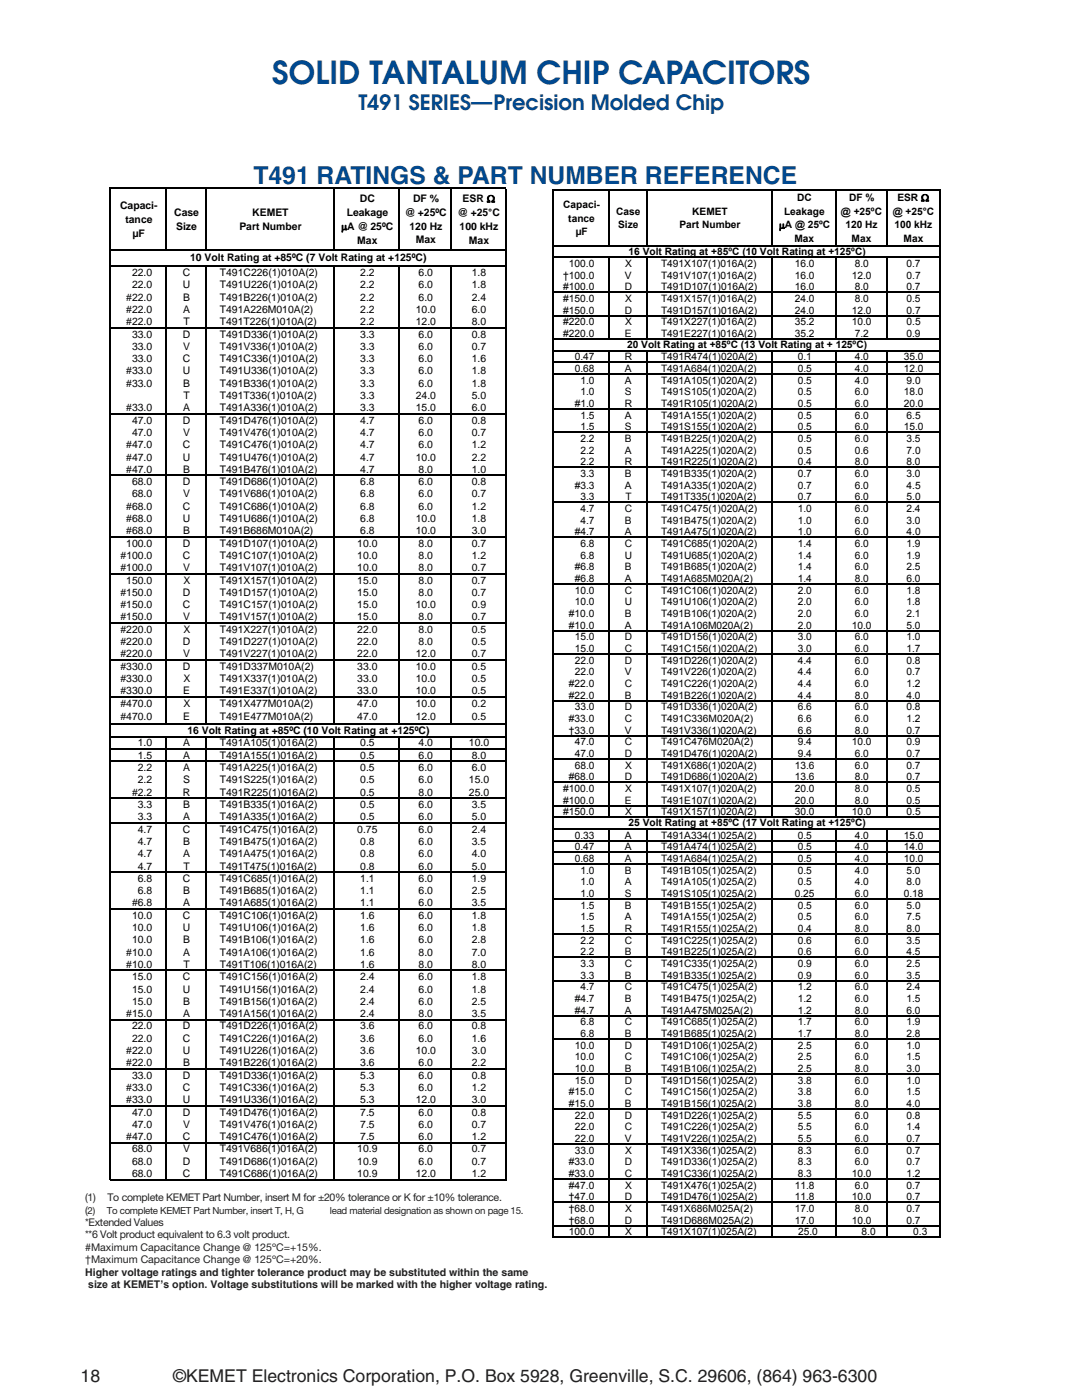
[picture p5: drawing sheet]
<svg xmlns="http://www.w3.org/2000/svg" width="216mm" height="279mm" viewBox="0 0 216 279" stroke-linecap="round" stroke-linejoin="round" font-family="sans-serif">
<defs><g id="words">
<text font-size="6.3" fill="#004990" x="54.3" y="16.7">SOLID TANTALUM CHIP CAPACITORS</text>
<text font-size="4.9" fill="#004990" x="50.6" y="36.8">T491 RATINGS &amp; PART NUMBER REFERENCE</text>
<text font-size="4.2" fill="#004990" x="71.6" y="21.9">T491 SERIES—Precision Molded Chip</text>
<g font-size="3.5" fill="#231f20">
<text x="16.1" y="275.8">18</text>
<text x="34.5" y="275.8">©KEMET Electronics Corporation, P.O. Box 5928, Greenville, S.C. 29606, (864) 963-6300</text>
</g>
<g font-size="2.2" fill="#fff">
<text x="70.9" y="41.7">DC</text>
<text x="113.5" y="40.9">Capaci-</text>
<text x="165" y="39.4">DC</text>
<text x="19.5" y="43.3">Capaci-</text>
<text x="20.6" y="46.3">tance</text>
<text x="31.5" y="47.8">Size</text>
<text x="47.9" y="44.8">KEMET</text>
<text x="68.1" y="44.7">Leakage</text>
<text x="114.6" y="43.9">tance</text>
<text x="116.2" y="46.9">μF</text>
<text x="125.2" y="42.5">Case</text>
<text x="125.6" y="45.5">Size</text>
<text x="139.1" y="45.5">Part Number</text>
<text x="141.9" y="42.5">KEMET</text>
<text x="162.2" y="42.4">Leakage</text>
<text x="22.2" y="49.3">μF</text>
<text x="114.8" y="53.9">100.0</text>
</g>
<g font-size="2.1">
<text x="24" y="41.7">Capaci-</text>
<text x="71.8" y="40.3">DC</text>
<text x="82.4" y="40.3">DF %</text>
<text x="92.3" y="40.4">ESR Ω</text>
<text x="25" y="44.5">tance Case</text>
<text x="26.5" y="47.2">µF</text>
<text x="34.8" y="43.1">Case</text>
<text x="35.1" y="45.9">Size</text>
<text x="47.8" y="45.9">Part Number</text>
<text x="50.3" y="43.1">KEMET</text>
<text x="68.1" y="45.9">μA @ 25ºC</text>
<text x="69.2" y="43.1">Leakage</text>
<text x="80.8" y="43.1">@ +25ºC</text>
<text x="81.7" y="45.8">120 Hz</text>
<text x="91.3" y="43.1">@ +25°C</text>
<text x="91.7" y="45.9">100 kHz</text>
<text x="37.9" y="52.1">10 Volt Rating at +85ºC (7 Volt Rating at +125ºC)</text>
<text x="71.3" y="48.6">Max</text>
<text x="83" y="48.6">Max</text>
<text x="93.6" y="48.6">Max</text>
<text x="25.2" y="60">#22.0</text>
<text x="26.3" y="55.1">22.0</text>
<text x="26.3" y="57.5">22.0</text>
<text x="36.5" y="55.1">C</text>
<text x="36.5" y="57.5">U</text>
<text x="36.5" y="60">B</text>
<text x="43.9" y="55.1">T491C226(1)010A(2)</text>
<text x="43.9" y="57.5">T491U226(1)010A(2)</text>
<text x="43.9" y="60">T491B226(1)010A(2)</text>
<text x="71.9" y="55.1">2.2</text>
<text x="71.9" y="57.5">2.2</text>
<text x="71.9" y="60">2.2</text>
<text x="83.5" y="55.1">6.0</text>
<text x="83.5" y="57.5">6.0</text>
<text x="83.5" y="60">6.0</text>
<text x="94.2" y="55.1">1.8</text>
<text x="94.2" y="57.5">1.8</text>
<text x="94.2" y="60">2.4</text>
<text x="25.2" y="62.5">#22.0</text>
<text x="25.2" y="64.9">#22.0</text>
<text x="36.5" y="62.5">A</text>
<text x="36.6" y="64.9">T</text>
<text x="43.9" y="62.5">T491A226M010A(2)</text>
<text x="43.9" y="64.9">T491T226(1)010A(2)</text>
<text x="71.9" y="62.5">2.2</text>
<text x="71.9" y="64.9">2.2</text>
<text x="83" y="62.5">10.0</text>
<text x="83" y="64.9">12.0</text>
<text x="94.2" y="62.5">6.0</text>
<text x="94.2" y="64.9">8.0</text>
<text x="26.3" y="67.4">33.0</text>
<text x="26.3" y="69.8">33.0</text>
<text x="36.5" y="67.4">D</text>
<text x="36.5" y="69.8">V</text>
<text x="43.9" y="67.4">T491D336(1)010A(2)</text>
<text x="43.9" y="69.8">T491V336(1)010A(2)</text>
<text x="71.9" y="67.4">3.3</text>
<text x="71.9" y="69.8">3.3</text>
<text x="83.5" y="67.4">6.0</text>
<text x="83.5" y="69.8">6.0</text>
<text x="94.2" y="67.4">0.8</text>
<text x="94.2" y="69.8">0.7</text>
<text x="25.2" y="74.7">#33.0</text>
<text x="25.2" y="77.2">#33.0</text>
<text x="26.3" y="72.3">33.0</text>
<text x="36.5" y="74.7">U</text>
<text x="36.5" y="72.3">C</text>
<text x="36.5" y="77.2">B</text>
<text x="43.9" y="74.7">T491U336(1)010A(2)</text>
<text x="43.9" y="72.3">T491C336(1)010A(2)</text>
<text x="43.9" y="77.2">T491B336(1)010A(2)</text>
<text x="71.9" y="72.3">3.3</text>
<text x="71.9" y="74.7">3.3</text>
<text x="71.9" y="77.2">3.3</text>
<text x="83.5" y="72.3">6.0</text>
<text x="83.5" y="74.7">6.0</text>
<text x="83.5" y="77.2">6.0</text>
<text x="94.2" y="72.3">1.6</text>
<text x="94.2" y="74.7">1.8</text>
<text x="94.2" y="77.2">1.8</text>
<text x="25.2" y="82.1">#33.0</text>
<text x="36.5" y="82.1">A</text>
<text x="36.6" y="79.6">T</text>
<text x="43.9" y="82.1">T491A336(1)010A(2)</text>
<text x="43.9" y="79.6">T491T336(1)010A(2)</text>
<text x="71.9" y="82.1">3.3</text>
<text x="71.9" y="79.6">3.3</text>
<text x="83" y="82.1">15.0</text>
<text x="83" y="79.6">24.0</text>
<text x="94.2" y="79.6">5.0</text>
<text x="94.2" y="82.1">6.0</text>
<text x="25.2" y="89.5">#47.0</text>
<text x="26.3" y="84.5">47.0</text>
<text x="26.3" y="87">47.0</text>
<text x="36.5" y="89.5">C</text>
<text x="36.5" y="84.5">D</text>
<text x="36.5" y="87">V</text>
<text x="43.9" y="89.5">T491C476(1)010A(2)</text>
<text x="43.9" y="84.5">T491D476(1)010A(2)</text>
<text x="43.9" y="87">T491V476(1)010A(2)</text>
<text x="71.9" y="84.5">4.7</text>
<text x="71.9" y="89.5">4.7</text>
<text x="71.9" y="87">4.7</text>
<text x="83.5" y="84.5">6.0</text>
<text x="83.5" y="87">6.0</text>
<text x="83.5" y="89.5">6.0</text>
<text x="94.2" y="84.5">0.8</text>
<text x="94.2" y="87">0.7</text>
<text x="94.2" y="89.5">1.2</text>
<text x="25.2" y="91.9">#47.0</text>
<text x="25.2" y="94.4">#47.0</text>
<text x="36.5" y="91.9">U</text>
<text x="36.5" y="94.4">B</text>
<text x="43.9" y="91.9">T491U476(1)010A(2)</text>
<text x="43.9" y="94.4">T491B476(1)010A(2)</text>
<text x="71.9" y="91.9">4.7</text>
<text x="71.9" y="94.4">4.7</text>
<text x="83" y="91.9">10.0</text>
<text x="83.5" y="94.4">8.0</text>
<text x="94.2" y="91.9">2.2</text>
<text x="94.2" y="94.4">1.0</text>
<text x="25.2" y="101.7">#68.0</text>
<text x="26.3" y="96.8">68.0</text>
<text x="26.3" y="99.3">68.0</text>
<text x="36.5" y="101.7">C</text>
<text x="36.5" y="96.8">D</text>
<text x="36.5" y="99.3">V</text>
<text x="43.9" y="101.7">T491C686(1)010A(2)</text>
<text x="43.9" y="96.8">T491D686(1)010A(2)</text>
<text x="43.9" y="99.3">T491V686(1)010A(2)</text>
<text x="71.9" y="96.8">6.8</text>
<text x="71.9" y="101.7">6.8</text>
<text x="71.9" y="99.3">6.8</text>
<text x="83.5" y="96.8">6.0</text>
<text x="83.5" y="99.3">6.0</text>
<text x="83.5" y="101.7">6.0</text>
<text x="94.2" y="96.8">0.8</text>
<text x="94.2" y="99.3">0.7</text>
<text x="94.2" y="101.7">1.2</text>
<text x="25.2" y="104.2">#68.0</text>
<text x="25.2" y="106.6">#68.0</text>
<text x="36.5" y="104.2">U</text>
<text x="36.5" y="106.6">B</text>
<text x="43.9" y="104.2">T491U686(1)010A(2)</text>
<text x="43.9" y="106.6">T491B686M010A(2)</text>
<text x="71.9" y="104.2">6.8</text>
<text x="71.9" y="106.6">6.8</text>
<text x="83" y="104.2">10.0</text>
<text x="83" y="106.6">10.0</text>
<text x="94.2" y="106.6">3.0</text>
<text x="94.2" y="104.2">1.8</text>
<text x="24.1" y="111.6">#100.0</text>
<text x="25.2" y="109.1">100.0</text>
<text x="36.5" y="109.1">D</text>
<text x="36.5" y="111.6">C</text>
<text x="43.9" y="109.1">T491D107(1)010A(2)</text>
<text x="43.9" y="111.6">T491C107(1)010A(2)</text>
<text x="71.3" y="111.6">10.0</text>
<text x="71.3" y="109.1">10.0</text>
<text x="83.5" y="111.6">8.0</text>
<text x="83.5" y="109.1">8.0</text>
<text x="94.2" y="111.6">1.2</text>
<text x="94.2" y="109.1">0.7</text>
<text x="24.1" y="114">#100.0</text>
<text x="24.1" y="118.9">#150.0</text>
<text x="25.2" y="116.5">150.0</text>
<text x="36.5" y="118.9">D</text>
<text x="36.5" y="114">V</text>
<text x="36.6" y="116.5">X</text>
<text x="43.9" y="116.5">T491X157(1)010A(2)</text>
<text x="43.9" y="118.9">T491D157(1)010A(2)</text>
<text x="43.9" y="114">T491V107(1)010A(2)</text>
<text x="71.3" y="116.5">15.0</text>
<text x="71.3" y="114">10.0</text>
<text x="71.3" y="118.9">15.0</text>
<text x="83.5" y="116.5">8.0</text>
<text x="83.5" y="118.9">8.0</text>
<text x="83.5" y="114">8.0</text>
<text x="94.2" y="114">0.7</text>
<text x="94.2" y="116.5">0.7</text>
<text x="94.2" y="118.9">0.7</text>
<text x="24.1" y="121.4">#150.0</text>
<text x="24.1" y="123.8">#150.0</text>
<text x="36.5" y="121.4">C</text>
<text x="36.5" y="123.8">V</text>
<text x="43.9" y="121.4">T491C157(1)010A(2)</text>
<text x="43.9" y="123.8">T491V157(1)010A(2)</text>
<text x="71.3" y="121.4">15.0</text>
<text x="71.3" y="123.8">15.0</text>
<text x="83" y="121.4">10.0</text>
<text x="83.5" y="123.8">8.0</text>
<text x="94.2" y="121.4">0.9</text>
<text x="94.2" y="123.8">0.7</text>
<text x="24.1" y="126.3">#220.0</text>
<text x="24.1" y="128.7">#220.0</text>
<text x="24.1" y="131.2">#220.0</text>
<text x="36.5" y="128.7">D</text>
<text x="36.5" y="131.2">V</text>
<text x="36.6" y="126.3">X</text>
<text x="43.9" y="126.3">T491X227(1)010A(2)</text>
<text x="43.9" y="128.7">T491D227(1)010A(2)</text>
<text x="43.9" y="131.2">T491V227(1)010A(2)</text>
<text x="71.3" y="126.3">22.0</text>
<text x="71.3" y="128.7">22.0</text>
<text x="71.3" y="131.2">22.0</text>
<text x="83" y="131.2">12.0</text>
<text x="83.5" y="126.3">8.0</text>
<text x="83.5" y="128.7">8.0</text>
<text x="94.2" y="131.2">0.7</text>
<text x="94.2" y="126.3">0.5</text>
<text x="94.2" y="128.7">0.5</text>
<text x="24.1" y="133.7">#330.0</text>
<text x="24.1" y="136.1">#330.0</text>
<text x="36.5" y="133.7">D</text>
<text x="36.6" y="136.1">X</text>
<text x="43.9" y="136.1">T491X337(1)010A(2)</text>
<text x="43.9" y="133.7">T491D337M010A(2)</text>
<text x="71.3" y="133.7">33.0</text>
<text x="71.3" y="136.1">33.0</text>
<text x="83" y="136.1">10.0</text>
<text x="83" y="133.7">10.0</text>
<text x="94.2" y="133.7">0.5</text>
<text x="94.2" y="136.1">0.5</text>
<text x="24.1" y="143.8">#470.0</text>
<text x="24.1" y="138.6">#330.0</text>
<text x="24.1" y="141">#470.0</text>
<text x="36.5" y="138.6">E</text>
<text x="36.5" y="143.8">E</text>
<text x="36.6" y="141">X</text>
<text x="43.9" y="141">T491X477M010A(2)</text>
<text x="43.9" y="138.6">T491E337(1)010A(2)</text>
<text x="43.9" y="143.8">T491E477M010A(2)</text>
<text x="71.3" y="141">47.0</text>
<text x="71.3" y="143.8">47.0</text>
<text x="71.3" y="138.6">33.0</text>
<text x="83" y="141">10.0</text>
<text x="83" y="143.8">12.0</text>
<text x="83" y="138.6">10.0</text>
<text x="94.2" y="141">0.2</text>
<text x="94.2" y="143.8">0.5</text>
<text x="94.2" y="138.6">0.5</text>
<text x="27.5" y="149">1.0</text>
<text x="36.5" y="149">A</text>
<text x="37.4" y="146.4">16 Volt Rating at +85ºC (10 Volt Rating at +125ºC)</text>
<text x="43.9" y="149">T491A105(1)016A(2)</text>
<text x="71.9" y="149">0.5</text>
<text x="83.5" y="149">4.0</text>
<text x="93.6" y="149">10.0</text>
<text x="27.5" y="151.4">1.5</text>
<text x="27.5" y="153.9">2.2</text>
<text x="36.5" y="151.4">A</text>
<text x="36.5" y="153.9">A</text>
<text x="43.9" y="151.4">T491A155(1)016A(2)</text>
<text x="43.9" y="153.9">T491A225(1)016A(2)</text>
<text x="71.9" y="151.4">0.5</text>
<text x="71.9" y="153.9">0.5</text>
<text x="83.5" y="151.4">6.0</text>
<text x="83.5" y="153.9">6.0</text>
<text x="94.2" y="151.4">8.0</text>
<text x="94.2" y="153.9">6.0</text>
<text x="26.3" y="158.8">#2.2</text>
<text x="27.5" y="161.3">3.3</text>
<text x="27.5" y="156.3">2.2</text>
<text x="36.5" y="158.8">R</text>
<text x="36.5" y="161.3">B</text>
<text x="36.5" y="156.3">S</text>
<text x="43.9" y="156.3">T491S225(1)016A(2)</text>
<text x="43.9" y="158.8">T491R225(1)016A(2)</text>
<text x="43.9" y="161.3">T491B335(1)016A(2)</text>
<text x="71.9" y="158.8">0.5</text>
<text x="71.9" y="156.3">0.5</text>
<text x="71.9" y="161.3">0.5</text>
<text x="83.5" y="156.3">6.0</text>
<text x="83.5" y="158.8">8.0</text>
<text x="83.5" y="161.3">6.0</text>
<text x="93.6" y="156.3">15.0</text>
<text x="93.6" y="158.8">25.0</text>
<text x="94.2" y="161.3">3.5</text>
<text x="27.5" y="163.7">3.3</text>
<text x="27.5" y="166.2">4.7</text>
<text x="36.5" y="166.2">C</text>
<text x="36.5" y="163.7">A</text>
<text x="43.9" y="163.7">T491A335(1)016A(2)</text>
<text x="43.9" y="166.2">T491C475(1)016A(2)</text>
<text x="71.3" y="166.2">0.75</text>
<text x="71.9" y="163.7">0.5</text>
<text x="83.5" y="163.7">6.0</text>
<text x="83.5" y="166.2">6.0</text>
<text x="94.2" y="163.7">5.0</text>
<text x="94.2" y="166.2">2.4</text>
<text x="27.5" y="171.1">4.7</text>
<text x="27.5" y="173.5">4.7</text>
<text x="27.5" y="168.6">4.7</text>
<text x="36.5" y="171.1">A</text>
<text x="36.5" y="168.6">B</text>
<text x="36.6" y="173.5">T</text>
<text x="43.9" y="171.1">T491A475(1)016A(2)</text>
<text x="43.9" y="173.5">T491T475(1)016A(2)</text>
<text x="43.9" y="168.6">T491B475(1)016A(2)</text>
<text x="71.9" y="171.1">0.8</text>
<text x="71.9" y="168.6">0.8</text>
<text x="71.9" y="173.5">0.8</text>
<text x="83.5" y="171.1">6.0</text>
<text x="83.5" y="168.6">6.0</text>
<text x="83.5" y="173.5">6.0</text>
<text x="94.2" y="171.1">4.0</text>
<text x="94.2" y="168.6">3.5</text>
<text x="94.2" y="173.5">5.0</text>
<text x="27.5" y="176">6.8</text>
<text x="27.5" y="178.4">6.8</text>
<text x="36.5" y="176">C</text>
<text x="36.5" y="178.4">B</text>
<text x="43.9" y="176">T491C685(1)016A(2)</text>
<text x="43.9" y="178.4">T491B685(1)016A(2)</text>
<text x="71.9" y="176">1.1</text>
<text x="71.9" y="178.4">1.1</text>
<text x="83.5" y="176">6.0</text>
<text x="83.5" y="178.4">6.0</text>
<text x="94.2" y="176">1.9</text>
<text x="94.2" y="178.4">2.5</text>
<text x="26.3" y="183.4">10.0</text>
<text x="26.3" y="180.9">#6.8</text>
<text x="26.3" y="185.8">10.0</text>
<text x="36.5" y="183.4">C</text>
<text x="36.5" y="185.8">U</text>
<text x="36.5" y="180.9">A</text>
<text x="43.9" y="183.4">T491C106(1)016A(2)</text>
<text x="43.9" y="185.8">T491U106(1)016A(2)</text>
<text x="43.9" y="180.9">T491A685(1)016A(2)</text>
<text x="71.9" y="180.9">1.1</text>
<text x="71.9" y="183.4">1.6</text>
<text x="71.9" y="185.8">1.6</text>
<text x="83.5" y="180.9">6.0</text>
<text x="83.5" y="183.4">6.0</text>
<text x="83.5" y="185.8">6.0</text>
<text x="94.2" y="180.9">3.5</text>
<text x="94.2" y="183.4">1.8</text>
<text x="94.2" y="185.8">1.8</text>
<text x="25.2" y="190.7">#10.0</text>
<text x="26.3" y="188.3">10.0</text>
<text x="36.5" y="190.7">A</text>
<text x="36.5" y="188.3">B</text>
<text x="43.9" y="190.7">T491A106(1)016A(2)</text>
<text x="43.9" y="188.3">T491B106(1)016A(2)</text>
<text x="71.9" y="190.7">1.6</text>
<text x="71.9" y="188.3">1.6</text>
<text x="83.5" y="190.7">8.0</text>
<text x="83.5" y="188.3">6.0</text>
<text x="94.2" y="190.7">7.0</text>
<text x="94.2" y="188.3">2.8</text>
<text x="25.2" y="193.2">#10.0</text>
<text x="26.3" y="195.6">15.0</text>
<text x="36.5" y="195.6">C</text>
<text x="36.6" y="193.2">T</text>
<text x="43.9" y="193.2">T491T106(1)016A(2)</text>
<text x="43.9" y="195.6">T491C156(1)016A(2)</text>
<text x="71.9" y="193.2">1.6</text>
<text x="71.9" y="195.6">2.4</text>
<text x="83.5" y="193.2">8.0</text>
<text x="83.5" y="195.6">6.0</text>
<text x="94.2" y="193.2">8.0</text>
<text x="94.2" y="195.6">1.8</text>
<text x="25.2" y="203">#15.0</text>
<text x="26.3" y="198.1">15.0</text>
<text x="26.3" y="200.5">15.0</text>
<text x="36.5" y="198.1">U</text>
<text x="36.5" y="203">A</text>
<text x="36.5" y="200.5">B</text>
<text x="43.9" y="203">T491A156(1)016A(2)</text>
<text x="43.9" y="198.1">T491U156(1)016A(2)</text>
<text x="43.9" y="200.5">T491B156(1)016A(2)</text>
<text x="71.9" y="198.1">2.4</text>
<text x="71.9" y="203">2.4</text>
<text x="71.9" y="200.5">2.4</text>
<text x="83.5" y="203">8.0</text>
<text x="83.5" y="198.1">6.0</text>
<text x="83.5" y="200.5">6.0</text>
<text x="94.2" y="198.1">1.8</text>
<text x="94.2" y="203">3.5</text>
<text x="94.2" y="200.5">2.5</text>
<text x="26.3" y="205.5">22.0</text>
<text x="26.3" y="207.9">22.0</text>
<text x="36.5" y="205.5">D</text>
<text x="36.5" y="207.9">C</text>
<text x="43.9" y="205.5">T491D226(1)016A(2)</text>
<text x="43.9" y="207.9">T491C226(1)016A(2)</text>
<text x="71.9" y="205.5">3.6</text>
<text x="71.9" y="207.9">3.6</text>
<text x="83.5" y="205.5">6.0</text>
<text x="83.5" y="207.9">6.0</text>
<text x="94.2" y="205.5">0.8</text>
<text x="94.2" y="207.9">1.6</text>
<text x="25.2" y="210.4">#22.0</text>
<text x="25.2" y="212.8">#22.0</text>
<text x="26.3" y="215.3">33.0</text>
<text x="36.5" y="210.4">U</text>
<text x="36.5" y="215.3">D</text>
<text x="36.5" y="212.8">B</text>
<text x="43.9" y="210.4">T491U226(1)016A(2)</text>
<text x="43.9" y="212.8">T491B226(1)016A(2)</text>
<text x="43.9" y="215.3">T491D336(1)016A(2)</text>
<text x="71.9" y="210.4">3.6</text>
<text x="71.9" y="215.3">5.3</text>
<text x="71.9" y="212.8">3.6</text>
<text x="83" y="210.4">10.0</text>
<text x="83.5" y="212.8">6.0</text>
<text x="83.5" y="215.3">6.0</text>
<text x="94.2" y="215.3">0.8</text>
<text x="94.2" y="210.4">3.0</text>
<text x="94.2" y="212.8">2.2</text>
<text x="25.2" y="217.7">#33.0</text>
<text x="25.2" y="220.2">#33.0</text>
<text x="36.5" y="217.7">C</text>
<text x="36.5" y="220.2">U</text>
<text x="43.9" y="217.7">T491C336(1)016A(2)</text>
<text x="43.9" y="220.2">T491U336(1)016A(2)</text>
<text x="71.9" y="217.7">5.3</text>
<text x="71.9" y="220.2">5.3</text>
<text x="83" y="220.2">12.0</text>
<text x="83.5" y="217.7">6.0</text>
<text x="94.2" y="217.7">1.2</text>
<text x="94.2" y="220.2">3.0</text>
<text x="25.2" y="227.6">#47.0</text>
<text x="26.3" y="222.6">47.0</text>
<text x="26.3" y="225.1">47.0</text>
<text x="36.5" y="227.6">C</text>
<text x="36.5" y="222.6">D</text>
<text x="36.5" y="225.1">V</text>
<text x="43.9" y="227.5">T491C476(1)016A(2)</text>
<text x="43.9" y="222.6">T491D476(1)016A(2)</text>
<text x="43.9" y="225.1">T491V476(1)016A(2)</text>
<text x="71.9" y="222.6">7.5</text>
<text x="71.9" y="227.5">7.5</text>
<text x="71.9" y="225.1">7.5</text>
<text x="83.5" y="222.6">6.0</text>
<text x="83.5" y="225.1">6.0</text>
<text x="83.5" y="227.5">6.0</text>
<text x="94.2" y="222.6">0.8</text>
<text x="94.2" y="225.1">0.7</text>
<text x="94.2" y="227.5">1.2</text>
<text x="26.3" y="230">68.0</text>
<text x="26.3" y="232.5">68.0</text>
<text x="36.5" y="232.5">D</text>
<text x="36.5" y="230">V</text>
<text x="43.9" y="230">T491V686(1)016A(2)</text>
<text x="43.9" y="232.5">T491D686(1)016A(2)</text>
<text x="71.3" y="232.5">10.9</text>
<text x="71.3" y="230">10.9</text>
<text x="83.5" y="232.5">6.0</text>
<text x="83.5" y="230">6.0</text>
<text x="94.2" y="232.5">0.7</text>
<text x="94.2" y="230">0.7</text>
<text x="26.3" y="234.9">68.0</text>
<text x="36.5" y="234.9">C</text>
<text x="43.9" y="234.9">T491C686(1)016A(2)</text>
<text x="71.3" y="234.9">10.9</text>
<text x="83" y="234.9">12.0</text>
<text x="94.2" y="234.9">1.2</text>
</g>
<g font-size="2.1" fill="#231f20">
<text x="17" y="239.8">(1)</text>
<text x="21.5" y="239.8">To complete KEMET Part Number, insert M for ±20% tolerance or K for ±10% tolerance.</text>
<text x="17" y="242.2">(2)</text>
<text x="17" y="244.7">*Extended Values</text>
<text x="17" y="249.6">#Maximum Capacitance Change @ 125ºC=+15%.</text>
<text x="17" y="247.2">**6 Volt product equivalent to 6.3 volt product.</text>
<text x="17" y="252.1">†Maximum Capacitance Change @ 125ºC=+20%.</text>
<text x="17" y="254.6">Higher voltage ratings and tighter tolerance product may be substituted within the same</text>
<text x="17.6" y="257">size at KEMET’s option. Voltage substitutions will be marked with the higher voltage rating.</text>
</g>
<g font-size="2">
<text x="112.4" y="41.5">Capaci-</text>
<text x="159.1" y="40.1">DC</text>
<text x="169.4" y="40.2">DF %</text>
<text x="179.1" y="40.2">ESR Ω</text>
<text x="113.4" y="44.2">tance</text>
<text x="114.9" y="47">µF</text>
<text x="122.9" y="42.9">Case</text>
<text x="123.4" y="45.6">Size</text>
<text x="135.6" y="45.6">Part Number</text>
<text x="138.1" y="42.9">KEMET</text>
<text x="155.4" y="45.6">μA @ 25ºC</text>
<text x="156.5" y="42.8">Leakage</text>
<text x="167.8" y="42.9">@ +25ºC</text>
<text x="168.7" y="45.6">120 Hz</text>
<text x="178.1" y="42.9">@ +25°C@ +25°C</text>
<text x="178.5" y="45.6">100 kHz 100 kHz</text>
<text x="113.5" y="53.3">100.0</text>
<text x="124.7" y="53.3">X</text>
<text x="125.4" y="50.8">16 Volt Rating at +85ºC (10 Volt Rating at +125ºC)</text>
<text x="131.9" y="53.3">T491X107(1)016A(2)</text>
<text x="158.5" y="48.3">Max</text>
<text x="158.6" y="53.3">16.0</text>
<text x="169.9" y="48.3">Max</text>
<text x="170.6" y="53.3">8.0</text>
<text x="180.3" y="48.3">Max</text>
<text x="180.9" y="53.3">0.7</text>
<text x="112.4" y="55.6">†100.0</text>
<text x="112.4" y="58">#100.0</text>
<text x="124.7" y="58">D</text>
<text x="124.7" y="55.6">V</text>
<text x="131.9" y="58">T491D107(1)016A(2)</text>
<text x="131.9" y="55.6">T491V107(1)016A(2)</text>
<text x="158.6" y="55.6">16.0</text>
<text x="158.6" y="58">16.0</text>
<text x="170" y="55.6">12.0</text>
<text x="170.6" y="58">8.0</text>
<text x="180.9" y="58">0.7</text>
<text x="180.9" y="55.6">0.7</text>
<text x="112.4" y="60.3">#150.0</text>
<text x="112.4" y="62.6">#150.0</text>
<text x="112.4" y="64.9">#220.0</text>
<text x="124.7" y="62.6">D</text>
<text x="124.7" y="60.3">X</text>
<text x="124.7" y="64.9">X</text>
<text x="131.9" y="62.6">T491D157(1)016A(2)</text>
<text x="131.9" y="60.3">T491X157(1)016A(2)</text>
<text x="131.9" y="64.9">T491X227(1)016A(2)</text>
<text x="158.6" y="62.6">24.0</text>
<text x="158.6" y="60.3">24.0</text>
<text x="158.6" y="64.9">35.2</text>
<text x="170" y="62.6">12.0</text>
<text x="170" y="64.9">10.0</text>
<text x="170.6" y="60.3">8.0</text>
<text x="180.9" y="60.3">0.5</text>
<text x="180.9" y="62.6">0.7</text>
<text x="180.9" y="64.9">0.5</text>
<text x="112.4" y="67.3">#220.0</text>
<text x="114.7" y="71.9">0.47</text>
<text x="124.7" y="71.9">R</text>
<text x="124.7" y="67.3">E</text>
<text x="125.1" y="69.4">20 Volt Rating at +85ºC (13 Volt Rating at + 125ºC)</text>
<text x="131.9" y="71.9">T491R474(1)020A(2)</text>
<text x="131.9" y="67.3">T491E227(1)016A(2)</text>
<text x="158.6" y="67.3">35.2</text>
<text x="159.2" y="71.9">0.1</text>
<text x="170.6" y="67.3">7.2</text>
<text x="170.6" y="71.9">4.0</text>
<text x="180.3" y="71.9">35.0</text>
<text x="180.9" y="67.3">0.9</text>
<text x="114.7" y="74.3">0.68</text>
<text x="115.8" y="76.6">1.0</text>
<text x="124.7" y="74.3">A</text>
<text x="124.7" y="76.6">A</text>
<text x="131.9" y="74.3">T491A684(1)020A(2)</text>
<text x="131.9" y="76.6">T491A105(1)020A(2)</text>
<text x="159.2" y="74.3">0.5</text>
<text x="159.2" y="76.6">0.5</text>
<text x="170.6" y="74.3">4.0</text>
<text x="170.6" y="76.6">4.0</text>
<text x="180.3" y="74.3">12.0</text>
<text x="180.9" y="76.6">9.0</text>
<text x="114.7" y="81.2">#1.0</text>
<text x="115.8" y="83.6">1.5</text>
<text x="115.8" y="78.9">1.0</text>
<text x="124.7" y="81.2">R</text>
<text x="124.7" y="83.6">A</text>
<text x="124.7" y="78.9">S</text>
<text x="131.9" y="81.2">T491R105(1)020A(2)</text>
<text x="131.9" y="78.9">T491S105(1)020A(2)</text>
<text x="131.9" y="83.6">T491A155(1)020A(2)</text>
<text x="159.2" y="78.9">0.5</text>
<text x="159.2" y="81.2">0.5</text>
<text x="159.2" y="83.6">0.5</text>
<text x="170.6" y="78.9">6.0</text>
<text x="170.6" y="81.2">6.0</text>
<text x="170.6" y="83.6">6.0</text>
<text x="180.3" y="78.9">18.0</text>
<text x="180.3" y="81.2">20.0</text>
<text x="180.9" y="83.6">6.5</text>
<text x="115.8" y="88.2">2.2</text>
<text x="115.8" y="85.9">1.5</text>
<text x="124.7" y="85.9">S</text>
<text x="124.7" y="88.2">B</text>
<text x="131.9" y="85.9">T491S155(1)020A(2)</text>
<text x="131.9" y="88.2">T491B225(1)020A(2)</text>
<text x="159.2" y="85.9">0.5</text>
<text x="159.2" y="88.2">0.5</text>
<text x="170.6" y="85.9">6.0</text>
<text x="170.6" y="88.2">6.0</text>
<text x="180.3" y="85.9">15.0</text>
<text x="180.9" y="88.2">3.5</text>
<text x="115.8" y="90.6">2.2</text>
<text x="115.8" y="95.2">3.3</text>
<text x="115.8" y="92.9">2.2</text>
<text x="124.7" y="92.9">R</text>
<text x="124.7" y="95.2">B</text>
<text x="124.7" y="90.6">A</text>
<text x="131.9" y="92.9">T491R225(1)020A(2)</text>
<text x="131.9" y="95.2">T491B335(1)020A(2)</text>
<text x="131.9" y="90.6">T491A225(1)020A(2)</text>
<text x="159.2" y="95.2">0.7</text>
<text x="159.2" y="92.9">0.4</text>
<text x="159.2" y="90.6">0.5</text>
<text x="170.6" y="95.2">6.0</text>
<text x="170.6" y="92.9">8.0</text>
<text x="170.6" y="90.6">0.6</text>
<text x="180.9" y="95.2">3.0</text>
<text x="180.9" y="92.9">8.0</text>
<text x="180.9" y="90.6">7.0</text>
<text x="114.7" y="97.5">#3.3</text>
<text x="115.8" y="99.9">3.3</text>
<text x="124.7" y="97.5">A</text>
<text x="124.8" y="99.9">T</text>
<text x="131.9" y="97.5">T491A335(1)020A(2)</text>
<text x="131.9" y="99.9">T491T335(1)020A(2)</text>
<text x="159.2" y="97.5">0.7</text>
<text x="159.2" y="99.9">0.7</text>
<text x="170.6" y="97.5">6.0</text>
<text x="170.6" y="99.9">6.0</text>
<text x="180.9" y="97.5">4.5</text>
<text x="180.9" y="99.9">5.0</text>
<text x="114.7" y="106.9">#4.7</text>
<text x="115.8" y="104.5">4.7</text>
<text x="115.8" y="102.2">4.7</text>
<text x="124.7" y="102.2">C</text>
<text x="124.7" y="104.5">B</text>
<text x="124.7" y="106.9">A</text>
<text x="131.9" y="102.2">T491C475(1)020A(2)</text>
<text x="131.9" y="104.5">T491B475(1)020A(2)</text>
<text x="131.9" y="106.9">T491A475(1)020A(2)</text>
<text x="159.2" y="104.5">1.0</text>
<text x="159.2" y="102.2">1.0</text>
<text x="159.2" y="106.9">1.0</text>
<text x="170.6" y="104.5">6.0</text>
<text x="170.6" y="102.2">6.0</text>
<text x="170.6" y="106.9">6.0</text>
<text x="180.9" y="104.5">3.0</text>
<text x="180.9" y="102.2">2.4</text>
<text x="180.9" y="106.9">4.0</text>
<text x="114.7" y="113.8">#6.8</text>
<text x="115.8" y="111.5">6.8</text>
<text x="115.8" y="109.2">6.8</text>
<text x="124.7" y="109.2">C</text>
<text x="124.7" y="111.5">U</text>
<text x="124.7" y="113.8">B</text>
<text x="131.9" y="109.2">T491C685(1)020A(2)</text>
<text x="131.9" y="111.5">T491U685(1)020A(2)</text>
<text x="131.9" y="113.8">T491B685(1)020A(2)</text>
<text x="159.2" y="109.2">1.4</text>
<text x="159.2" y="111.5">1.4</text>
<text x="159.2" y="113.8">1.4</text>
<text x="170.6" y="109.2">6.0</text>
<text x="170.6" y="111.5">6.0</text>
<text x="170.6" y="113.8">6.0</text>
<text x="180.9" y="109.2">1.9</text>
<text x="180.9" y="111.5">1.9</text>
<text x="180.9" y="113.8">2.5</text>
<text x="114.7" y="116.2">#6.8</text>
<text x="114.7" y="118.5">10.0</text>
<text x="124.7" y="118.5">C</text>
<text x="124.7" y="116.2">A</text>
<text x="131.9" y="118.5">T491C106(1)020A(2)</text>
<text x="131.9" y="116.2">T491A685M020A(2)</text>
<text x="159.2" y="116.2">1.4</text>
<text x="159.2" y="118.5">2.0</text>
<text x="170.6" y="116.2">8.0</text>
<text x="170.6" y="118.5">6.0</text>
<text x="180.9" y="116.2">6.0</text>
<text x="180.9" y="118.5">1.8</text>
<text x="113.5" y="123.2">#10.0</text>
<text x="113.5" y="125.5">#10.0</text>
<text x="114.7" y="120.8">10.0</text>
<text x="124.7" y="120.8">U</text>
<text x="124.7" y="123.2">B</text>
<text x="124.7" y="125.5">A</text>
<text x="131.9" y="120.8">T491U106(1)020A(2)</text>
<text x="131.9" y="123.2">T491B106(1)020A(2)</text>
<text x="131.9" y="125.5">T491A106M020A(2)</text>
<text x="159.2" y="123.2">2.0</text>
<text x="159.2" y="125.5">2.0</text>
<text x="159.2" y="120.8">2.0</text>
<text x="170" y="125.5">10.0</text>
<text x="170.6" y="120.8">6.0</text>
<text x="170.6" y="123.2">6.0</text>
<text x="180.9" y="123.2">2.1</text>
<text x="180.9" y="125.5">5.0</text>
<text x="180.9" y="120.8">1.8</text>
<text x="114.7" y="127.8">15.0</text>
<text x="114.7" y="130.1">15.0</text>
<text x="124.7" y="127.8">D</text>
<text x="124.7" y="130.1">C</text>
<text x="131.9" y="127.8">T491D156(1)020A(2)</text>
<text x="131.9" y="130.1">T491C156(1)020A(2)</text>
<text x="159.2" y="127.8">3.0</text>
<text x="159.2" y="130.1">3.0</text>
<text x="170.6" y="127.8">6.0</text>
<text x="170.6" y="130.1">6.0</text>
<text x="180.9" y="127.8">1.0</text>
<text x="180.9" y="130.1">1.7</text>
<text x="113.5" y="137.1">#22.0</text>
<text x="114.7" y="132.5">22.0</text>
<text x="114.7" y="134.8">22.0</text>
<text x="124.7" y="132.5">D</text>
<text x="124.7" y="137.1">C</text>
<text x="124.7" y="134.8">V</text>
<text x="131.9" y="132.5">T491D226(1)020A(2)</text>
<text x="131.9" y="134.8">T491V226(1)020A(2)</text>
<text x="131.9" y="137.1">T491C226(1)020A(2)</text>
<text x="159.2" y="132.5">4.4</text>
<text x="159.2" y="134.8">4.4</text>
<text x="159.2" y="137.1">4.4</text>
<text x="170.6" y="132.5">6.0</text>
<text x="170.6" y="134.8">6.0</text>
<text x="170.6" y="137.1">6.0</text>
<text x="180.9" y="132.5">0.8</text>
<text x="180.9" y="134.8">0.7</text>
<text x="180.9" y="137.1">1.2</text>
<text x="113.5" y="139.5">#22.0</text>
<text x="114.7" y="141.8">33.0</text>
<text x="124.7" y="141.8">D</text>
<text x="124.7" y="139.5">B</text>
<text x="131.9" y="141.8">T491D336(1)020A(2)</text>
<text x="131.9" y="139.5">T491B226(1)020A(2)</text>
<text x="159.2" y="139.5">4.4</text>
<text x="159.2" y="141.8">6.6</text>
<text x="170.6" y="139.5">8.0</text>
<text x="170.6" y="141.8">6.0</text>
<text x="180.9" y="139.5">4.0</text>
<text x="180.9" y="141.8">0.8</text>
<text x="113.5" y="144.1">#33.0</text>
<text x="113.5" y="146.4">†33.0</text>
<text x="114.7" y="148.8">47.0</text>
<text x="124.7" y="148.8">C</text>
<text x="124.7" y="144.1">C</text>
<text x="124.7" y="146.4">V</text>
<text x="131.9" y="148.8">T491C476M020A(2)</text>
<text x="131.9" y="144.1">T491C336M020A(2)</text>
<text x="131.9" y="146.4">T491V336(1)020A(2)</text>
<text x="159.2" y="146.4">6.6</text>
<text x="159.2" y="144.1">6.6</text>
<text x="159.2" y="148.8">9.4</text>
<text x="170" y="148.8">10.0</text>
<text x="170.6" y="146.4">8.0</text>
<text x="170.6" y="144.1">6.0</text>
<text x="180.9" y="146.4">0.7</text>
<text x="180.9" y="148.8">0.9</text>
<text x="180.9" y="144.1">1.2</text>
<text x="113.5" y="155.8">#68.0</text>
<text x="114.7" y="151.1">47.0</text>
<text x="114.7" y="153.4">68.0</text>
<text x="124.7" y="151.1">D</text>
<text x="124.7" y="155.8">D</text>
<text x="124.7" y="153.4">X</text>
<text x="131.9" y="151.1">T491D476(1)020A(2)</text>
<text x="131.9" y="155.8">T491D686(1)020A(2)</text>
<text x="131.9" y="153.4">T491X686(1)020A(2)</text>
<text x="158.6" y="153.4">13.6</text>
<text x="158.6" y="155.8">13.6</text>
<text x="159.2" y="151.1">9.4</text>
<text x="170.6" y="153.4">6.0</text>
<text x="170.6" y="155.8">8.0</text>
<text x="170.6" y="151.1">6.0</text>
<text x="180.9" y="153.4">0.7</text>
<text x="180.9" y="155.8">0.7</text>
<text x="180.9" y="151.1">0.7</text>
<text x="112.4" y="158.1">#100.0</text>
<text x="112.4" y="160.4">#100.0</text>
<text x="124.7" y="160.4">E</text>
<text x="124.7" y="158.1">X</text>
<text x="131.9" y="158.1">T491X107(1)020A(2)</text>
<text x="131.9" y="160.4">T491E107(1)020A(2)</text>
<text x="158.6" y="160.4">20.0</text>
<text x="158.6" y="158.1">20.0</text>
<text x="170.6" y="158.1">8.0</text>
<text x="170.6" y="160.4">8.0</text>
<text x="180.9" y="158.1">0.5</text>
<text x="180.9" y="160.4">0.5</text>
<text x="112.4" y="162.7">#150.0</text>
<text x="114.7" y="167.4">0.33</text>
<text x="124.7" y="167.4">A</text>
<text x="124.7" y="162.7">X</text>
<text x="125.4" y="164.9">25 Volt Rating at +85ºC (17 Volt Rating at +125ºC)</text>
<text x="131.9" y="162.7">T491X157(1)020A(2)</text>
<text x="131.9" y="167.4">T491A334(1)025A(2)</text>
<text x="158.6" y="162.7">30.0</text>
<text x="159.2" y="167.4">0.5</text>
<text x="170" y="162.7">10.0</text>
<text x="170.6" y="167.4">4.0</text>
<text x="180.3" y="167.4">15.0</text>
<text x="180.9" y="162.7">0.5</text>
<text x="114.7" y="169.7">0.47</text>
<text x="114.7" y="172">0.68</text>
<text x="124.7" y="169.7">A</text>
<text x="124.7" y="172">A</text>
<text x="131.9" y="169.7">T491A474(1)025A(2)</text>
<text x="131.9" y="172">T491A684(1)025A(2)</text>
<text x="159.2" y="169.7">0.5</text>
<text x="159.2" y="172">0.5</text>
<text x="170.6" y="169.7">4.0</text>
<text x="170.6" y="172">4.0</text>
<text x="180.3" y="169.7">14.0</text>
<text x="180.3" y="172">10.0</text>
<text x="115.8" y="176.7">1.0</text>
<text x="115.8" y="179">1.0</text>
<text x="115.8" y="174.4">1.0</text>
<text x="124.7" y="179">S</text>
<text x="124.7" y="176.7">A</text>
<text x="124.7" y="174.4">B</text>
<text x="131.9" y="174.4">T491B105(1)025A(2)</text>
<text x="131.9" y="179">T491S105(1)025A(2)</text>
<text x="131.9" y="176.7">T491A105(1)025A(2)</text>
<text x="158.6" y="179">0.25</text>
<text x="159.2" y="174.4">0.5</text>
<text x="159.2" y="176.7">0.5</text>
<text x="170.6" y="179">6.0</text>
<text x="170.6" y="174.4">4.0</text>
<text x="170.6" y="176.7">4.0</text>
<text x="180.3" y="179">0.18</text>
<text x="180.9" y="174.4">5.0</text>
<text x="180.9" y="176.7">8.0</text>
<text x="115.8" y="181.4">1.5</text>
<text x="115.8" y="183.7">1.5</text>
<text x="124.7" y="181.4">B</text>
<text x="124.7" y="183.7">A</text>
<text x="131.9" y="181.4">T491B155(1)025A(2)</text>
<text x="131.9" y="183.7">T491A155(1)025A(2)</text>
<text x="159.2" y="181.4">0.5</text>
<text x="159.2" y="183.7">0.5</text>
<text x="170.6" y="181.4">6.0</text>
<text x="170.6" y="183.7">6.0</text>
<text x="180.9" y="181.4">5.0</text>
<text x="180.9" y="183.7">7.5</text>
<text x="115.8" y="188.3">2.2</text>
<text x="115.8" y="190.7">2.2</text>
<text x="115.8" y="186">1.5</text>
<text x="124.7" y="188.3">C</text>
<text x="124.7" y="186">R</text>
<text x="124.7" y="190.7">B</text>
<text x="131.9" y="186">T491R155(1)025A(2)</text>
<text x="131.9" y="188.3">T491C225(1)025A(2)</text>
<text x="131.9" y="190.7">T491B225(1)025A(2)</text>
<text x="159.2" y="190.7">0.6</text>
<text x="159.2" y="186">0.4</text>
<text x="159.2" y="188.3">0.6</text>
<text x="170.6" y="190.7">6.0</text>
<text x="170.6" y="186">8.0</text>
<text x="170.6" y="188.3">6.0</text>
<text x="180.9" y="190.7">4.5</text>
<text x="180.9" y="186">8.0</text>
<text x="180.9" y="188.3">3.5</text>
<text x="115.8" y="193">3.3</text>
<text x="115.8" y="195.3">3.3</text>
<text x="115.8" y="197.7">4.7</text>
<text x="124.7" y="193">C</text>
<text x="124.7" y="197.7">C</text>
<text x="124.7" y="195.3">B</text>
<text x="131.9" y="193">T491C335(1)025A(2)</text>
<text x="131.9" y="197.7">T491C475(1)025A(2)</text>
<text x="131.9" y="195.3">T491B335(1)025A(2)</text>
<text x="159.2" y="195.3">0.9</text>
<text x="159.2" y="193">0.9</text>
<text x="159.2" y="197.7">1.2</text>
<text x="170.6" y="195.3">6.0</text>
<text x="170.6" y="193">6.0</text>
<text x="170.6" y="197.7">6.0</text>
<text x="180.9" y="195.3">3.5</text>
<text x="180.9" y="193">2.5</text>
<text x="180.9" y="197.7">2.4</text>
<text x="114.7" y="200">#4.7</text>
<text x="114.7" y="202.3">#4.7</text>
<text x="124.7" y="200">B</text>
<text x="124.7" y="202.3">A</text>
<text x="131.9" y="200">T491B475(1)025A(2)</text>
<text x="131.9" y="202.3">T491A475M025A(2)</text>
<text x="159.2" y="202.3">1.2</text>
<text x="159.2" y="200">1.2</text>
<text x="170.6" y="202.3">8.0</text>
<text x="170.6" y="200">6.0</text>
<text x="180.9" y="202.3">6.0</text>
<text x="180.9" y="200">1.5</text>
<text x="114.7" y="209.3">10.0</text>
<text x="115.8" y="204.6">6.8</text>
<text x="115.8" y="207">6.8</text>
<text x="124.7" y="209.3">D</text>
<text x="124.7" y="204.6">C</text>
<text x="124.7" y="207">B</text>
<text x="131.9" y="209.3">T491D106(1)025A(2)</text>
<text x="131.9" y="204.6">T491C685(1)025A(2)</text>
<text x="131.9" y="207">T491B685(1)025A(2)</text>
<text x="159.2" y="207">1.7</text>
<text x="159.2" y="204.6">1.7</text>
<text x="159.2" y="209.3">2.5</text>
<text x="170.6" y="207">8.0</text>
<text x="170.6" y="209.3">6.0</text>
<text x="170.6" y="204.6">6.0</text>
<text x="180.9" y="207">2.8</text>
<text x="180.9" y="204.6">1.9</text>
<text x="180.9" y="209.3">1.0</text>
<text x="114.7" y="211.6">10.0</text>
<text x="114.7" y="214">10.0</text>
<text x="124.7" y="211.6">C</text>
<text x="124.7" y="214">B</text>
<text x="131.9" y="211.6">T491C106(1)025A(2)</text>
<text x="131.9" y="214">T491B106(1)025A(2)</text>
<text x="159.2" y="211.6">2.5</text>
<text x="159.2" y="214">2.5</text>
<text x="170.6" y="211.6">6.0</text>
<text x="170.6" y="214">8.0</text>
<text x="180.9" y="211.6">1.5</text>
<text x="180.9" y="214">3.0</text>
<text x="113.5" y="218.6">#15.0</text>
<text x="113.5" y="220.9">#15.0</text>
<text x="114.7" y="216.3">15.0</text>
<text x="124.7" y="216.3">D</text>
<text x="124.7" y="218.6">C</text>
<text x="124.7" y="220.9">B</text>
<text x="131.9" y="216.3">T491D156(1)025A(2)</text>
<text x="131.9" y="218.6">T491C156(1)025A(2)</text>
<text x="131.9" y="220.9">T491B156(1)025A(2)</text>
<text x="159.2" y="220.9">3.8</text>
<text x="159.2" y="216.3">3.8</text>
<text x="159.2" y="218.6">3.8</text>
<text x="170.6" y="216.3">6.0</text>
<text x="170.6" y="220.9">8.0</text>
<text x="170.6" y="218.6">6.0</text>
<text x="180.9" y="220.9">4.0</text>
<text x="180.9" y="216.3">1.0</text>
<text x="180.9" y="218.6">1.5</text>
<text x="114.7" y="223.3">22.0</text>
<text x="114.7" y="225.6">22.0</text>
<text x="114.7" y="227.9">22.0</text>
<text x="124.7" y="223.3">D</text>
<text x="124.7" y="225.6">C</text>
<text x="124.7" y="227.9">V</text>
<text x="131.9" y="223.3">T491D226(1)025A(2)</text>
<text x="131.9" y="225.6">T491C226(1)025A(2)</text>
<text x="131.9" y="227.9">T491V226(1)025A(2)</text>
<text x="159.2" y="223.3">5.5</text>
<text x="159.2" y="225.6">5.5</text>
<text x="159.2" y="227.9">5.5</text>
<text x="170.6" y="223.3">6.0</text>
<text x="170.6" y="225.6">6.0</text>
<text x="170.6" y="227.9">6.0</text>
<text x="180.9" y="223.3">0.8</text>
<text x="180.9" y="225.6">1.4</text>
<text x="180.9" y="227.9">0.7</text>
<text x="113.5" y="232.6">#33.0</text>
<text x="114.7" y="230.3">33.0</text>
<text x="124.7" y="232.6">D</text>
<text x="124.7" y="230.3">X</text>
<text x="131.9" y="230.3">T491X336(1)025A(2)</text>
<text x="131.9" y="232.6">T491D336(1)025A(2)</text>
<text x="159.2" y="230.3">8.3</text>
<text x="159.2" y="232.6">8.3</text>
<text x="170.6" y="230.3">6.0</text>
<text x="170.6" y="232.6">6.0</text>
<text x="180.9" y="230.3">0.7</text>
<text x="180.9" y="232.6">0.7</text>
<text x="113.5" y="239.6">†47.0</text>
<text x="113.5" y="234.9">#33.0</text>
<text x="113.5" y="237.2">#47.0</text>
<text x="124.7" y="239.6">D</text>
<text x="124.7" y="234.9">C</text>
<text x="124.7" y="237.2">X</text>
<text x="131.9" y="239.6">T491D476(1)025A(2)</text>
<text x="131.9" y="234.9">T491C336(1)025A(2)</text>
<text x="131.9" y="237.2">T491X476(1)025A(2)</text>
<text x="158.6" y="237.2">11.8</text>
<text x="158.6" y="239.6">11.8</text>
<text x="159.2" y="234.9">8.3</text>
<text x="170" y="234.9">10.0</text>
<text x="170" y="239.6">10.0</text>
<text x="170.6" y="237.2">6.0</text>
<text x="180.9" y="237.2">0.7</text>
<text x="180.9" y="234.9">1.2</text>
<text x="180.9" y="239.6">0.7</text>
<text x="113.5" y="241.9">†68.0</text>
<text x="113.5" y="244.2">†68.0</text>
<text x="124.7" y="244.2">D</text>
<text x="124.7" y="241.9">X</text>
<text x="131.9" y="244.2">T491D686M025A(2)</text>
<text x="131.9" y="241.9">T491X686M025A(2)</text>
<text x="158.6" y="241.9">17.0</text>
<text x="158.6" y="244.2">17.0</text>
<text x="170" y="244.2">10.0</text>
<text x="170.6" y="241.9">8.0</text>
<text x="180.9" y="241.9">0.7</text>
<text x="180.9" y="244.2">0.7</text>
<text x="113.5" y="246.6">100.0</text>
<text x="124.7" y="246.6">X</text>
<text x="131.9" y="246.6">T491X107(1)025A(2)</text>
<text x="159.3" y="246.6">25.0</text>
<text x="171.9" y="246.6">8.0</text>
<text x="182.2" y="246.6">0.3</text>
</g>
<text font-size="1.9" fill="#231f20" x="21.3" y="242.2">To complete KEMET Part Number, insert T, H, G, or S lead material designation as shown on page 15.</text>
</g></defs>
<g fill="none" stroke="#000" stroke-width=".25">
<path d="M110.4 37.8v209.3M110.6 37.9h77M121.5 38.1v11.1M129.1 38.1v11.1M154.1 38.1v11.1M166.8 38.1v11.1M176.9 38.1v11.1M187.5 38.1v209M110.6 49h77M110.6 51.4h77M110.6 58.3h77M121.5 51.5v16.3"/>
<path d="M129.1 51.5v16.3M154.1 51.5v16.3M166.8 51.5v16.3M176.9 51.5v16.3M110.6 63h77M110.6 67.7h77M110.6 70h77M110.6 72.3h77M110.6 74.6h77M121.5 70.1v93.1M129.1 70.1v93.1M154.1 70.1v93.1"/>
<path d="M166.8 70.1v93.1M176.9 70.1v93.1M110.6 81.6h77M110.6 86.3h77M110.6 93.3h77M110.6 100.3h77M110.6 107.2h77M110.6 116.5h77M110.6 125.9h77M110.6 130.5h77M110.6 139.8h77M110.6 146.8h77"/>
<path d="M110.6 151.5h77M110.6 156.1h77M110.6 160.8h77M110.6 163.1h77M110.6 165.4h77M110.6 167.8h77M110.6 170.1h77M110.6 172.4h77M110.6 179.4h77M121.5 165.6v81.5M129.1 165.6v81.5M154.1 165.6v81.5"/>
<path d="M166.8 165.6v81.5M176.9 165.6v81.5M110.6 186.4h77M110.6 191.1h77M110.6 195.7h77M110.6 202.7h77M110.6 207.4h77M110.6 214.3h77M110.6 221.3h77M110.6 228.3h77M110.6 235.3h77M110.6 240h77"/>
<path d="M110.6 244.6h77M110.6 246.9h77"/>
</g>
<g fill="none" stroke="#000" stroke-width=".3">
<path d="M21.9 37.4v198.2M22.1 37.6h78.9M33.2 37.7v12.3M41 37.7v12.3M66.7 37.7v12.3M79.7 37.7v12.3M90 37.7v12.3M100.9 37.7v197.9M22.1 49.9h78.9M22.1 53.1h78.9M33.2 53.3v91.4M41 53.3v91.4"/>
<path d="M66.7 53.3v91.4M79.7 53.3v91.4M90 53.3v91.4M22.1 65.4h78.9M22.1 82.6h78.9M22.1 94.9h78.9M22.1 107.1h78.9M22.1 114.5h78.9M22.1 124.3h78.9M22.1 131.7h78.9M22.1 139.1h78.9M22.1 144.6h78.9"/>
<path d="M22.1 147h78.9M22.1 149.5h78.9M22.1 151.9h78.9M22.1 159.3h78.9M33.2 147.2v88.4M41 147.2v88.4M66.7 147.2v88.4M79.7 147.2v88.4M90 147.2v88.4M22.1 164.2h78.9M22.1 174h78.9M22.1 181.4h78.9"/>
<path d="M22.1 193.7h78.9M22.1 203.5h78.9M22.1 213.3h78.9M22.1 220.7h78.9M22.1 228h78.9M22.1 235.4h78.9"/>
</g>
<use href="#words"/>
</svg>
